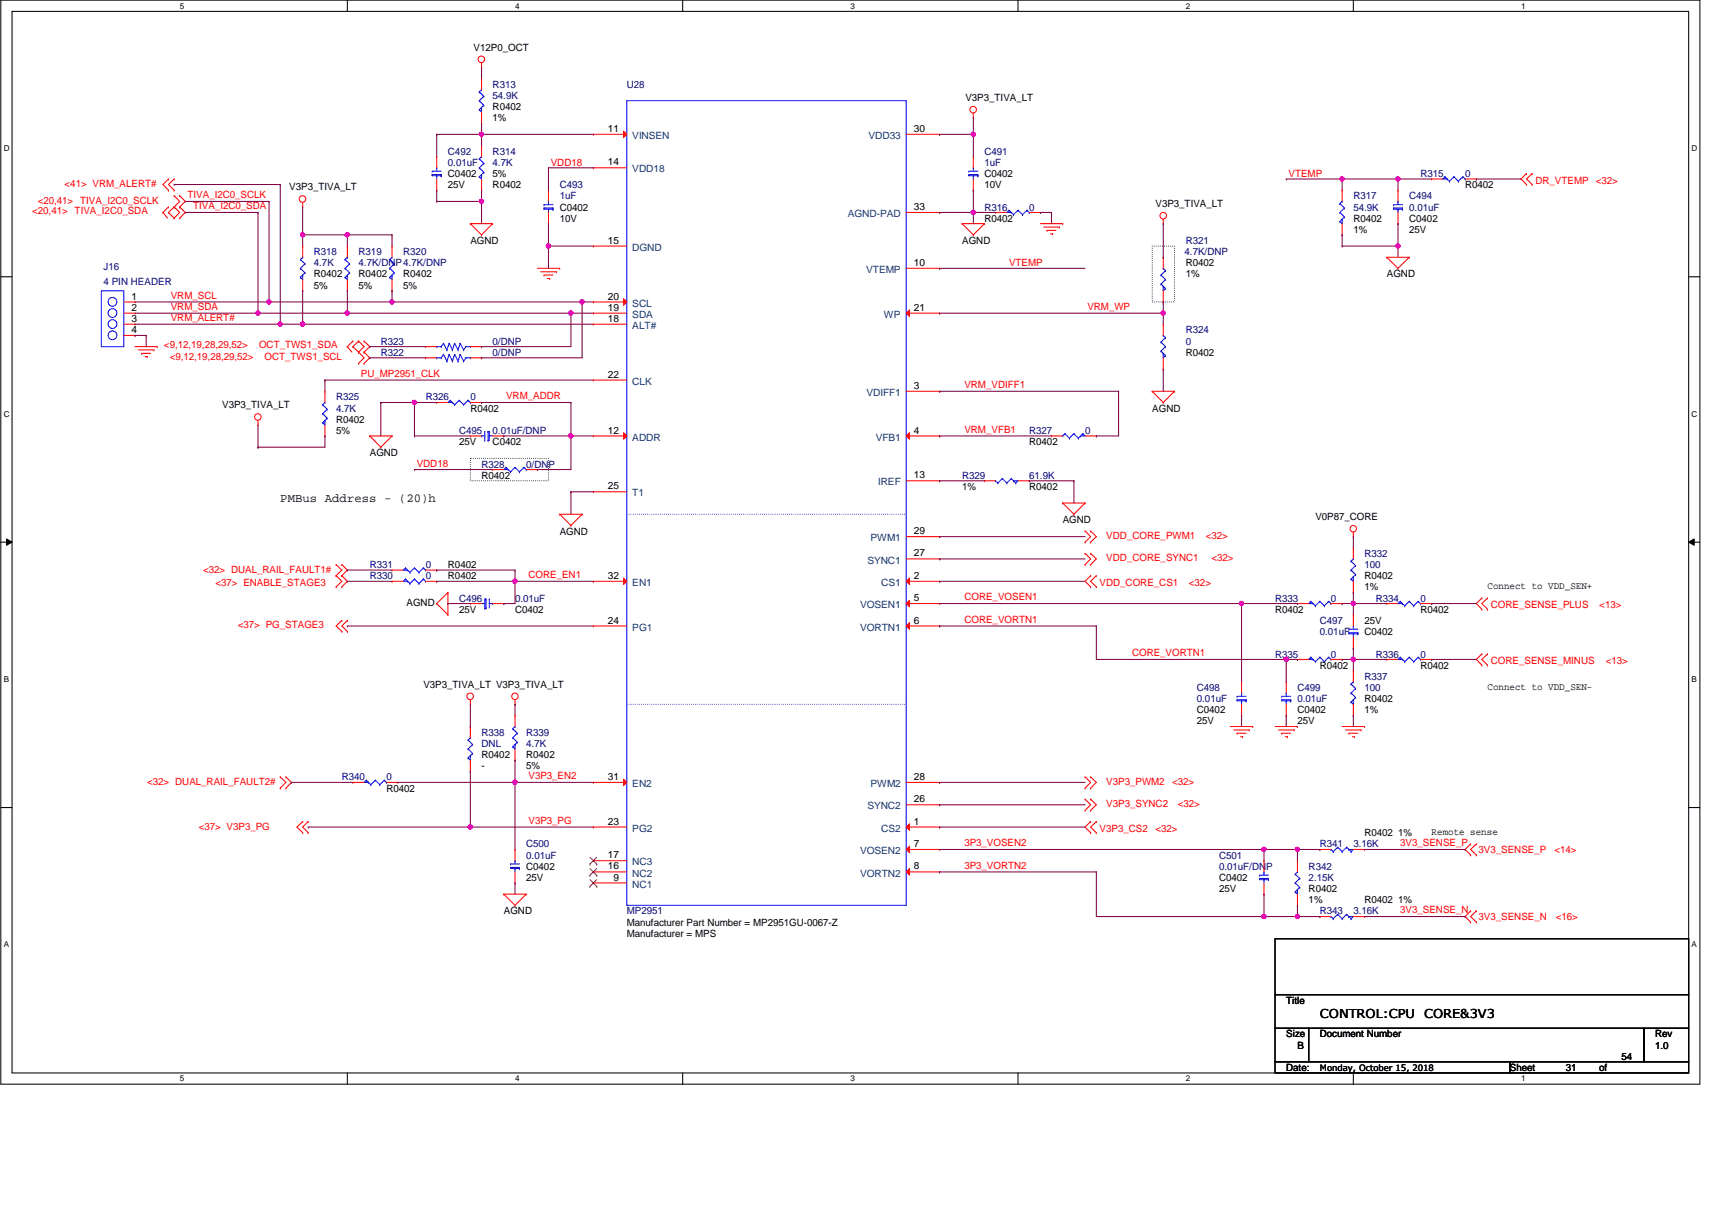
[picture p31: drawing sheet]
<svg xmlns="http://www.w3.org/2000/svg" width="420mm" height="297mm" viewBox="0 0 420 297" stroke-linecap="round" stroke-linejoin="round" font-family="sans-serif">
<defs><g id="words">
<g font-size="3">
<text x="68.8" y="123.1">PMBus Address - (20)h</text>
<text x="323.9" y="249.9">CONTROL:CPU</text>
<text x="349.5" y="249.9">CORE&amp;3V3</text>
</g>
<g font-size="2.5">
<text x="116.2" y="12.4">V12P0_OCT</text>
<text x="120.9" y="27">R0402</text>
<text x="120.9" y="29.7">1%</text>
<text x="236.9" y="24.8">V3P3_TIVA_LT</text>
<text x="149.2" y="32.4">11</text>
<text x="224.3" y="32.4">30</text>
<text x="149.2" y="40.6">14</text>
<text x="71" y="46.7">V3P3_TIVA_LT</text>
<text x="109.9" y="43.4">C0402</text>
<text x="109.9" y="46.2">25V</text>
<text x="120.9" y="46.2">R0402</text>
<text x="120.9" y="43.4">5%</text>
<text x="241.6" y="43.4">C0402</text>
<text x="241.6" y="46.2">10V</text>
<text x="359.6" y="46.2">R0402</text>
<text x="137.4" y="51.7">C0402</text>
<text x="224.3" y="51.6">33</text>
<text x="283.6" y="50.8">V3P3_TIVA_LT</text>
<text x="115.4" y="59.9">AGND</text>
<text x="137.4" y="54.4">10V</text>
<text x="149.2" y="59.8">15</text>
<text x="236.1" y="59.9">AGND</text>
<text x="241.6" y="54.4">R0402</text>
<text x="332.1" y="54.4">R0402</text>
<text x="332.1" y="57.1">1%</text>
<text x="345.9" y="54.4">C0402</text>
<text x="345.9" y="57.1">25V</text>
<text x="224.3" y="65.3">10</text>
<text x="291" y="65.4">R0402</text>
<text x="77" y="68.1">R0402</text>
<text x="77" y="70.9">5%</text>
<text x="88" y="68.1">R0402</text>
<text x="88" y="70.9">5%</text>
<text x="99" y="68.1">R0402</text>
<text x="99" y="70.9">5%</text>
<text x="291" y="68.1">1%</text>
<text x="340.3" y="68.1">AGND</text>
<text x="32.3" y="73.5">1</text>
<text x="32.3" y="76.3">2</text>
<text x="149.2" y="73.5">20</text>
<text x="149.2" y="76.3">19</text>
<text x="224.3" y="76.3">21</text>
<text x="32.3" y="79">3</text>
<text x="32.3" y="81.7">4</text>
<text x="149.2" y="79">18</text>
<text x="291" y="87.3">R0402</text>
<text x="149.2" y="92.7">22</text>
<text x="224.3" y="95.5">3</text>
<text x="54.5" y="100.2">V3P3_TIVA_LT</text>
<text x="115.4" y="101">R0402</text>
<text x="282.8" y="101">AGND</text>
<text x="82.5" y="103.8">R0402</text>
<text x="82.5" y="106.6">5%</text>
<text x="149.2" y="106.4">12</text>
<text x="224.3" y="106.4">4</text>
<text x="90.8" y="112">AGND</text>
<text x="112.7" y="109.3">25V</text>
<text x="120.9" y="109.3">C0402</text>
<text x="252.6" y="109.3">R0402</text>
<text x="118.2" y="117.5">R0402</text>
<text x="224.3" y="117.4">13</text>
<text x="149.2" y="120.1">25</text>
<text x="236.1" y="120.3">1%</text>
<text x="252.6" y="120.3">R0402</text>
<text x="137.4" y="131.2">AGND</text>
<text x="224.3" y="131.1">29</text>
<text x="260.8" y="128.5">AGND</text>
<text x="322.8" y="127.7">V0P87_CORE</text>
<text x="224.3" y="136.6">27</text>
<text x="109.9" y="142.2">R0402</text>
<text x="109.9" y="139.4">R0402</text>
<text x="149.2" y="142.1">32</text>
<text x="224.3" y="142.1">2</text>
<text x="334.9" y="142.2">R0402</text>
<text x="99.8" y="148.8">AGND</text>
<text x="224.3" y="147.6">5</text>
<text x="334.9" y="144.9">1%</text>
<text x="365.1" y="144.7">Connect to VDD_SEN+</text>
<text x="112.7" y="150.4">25V</text>
<text x="126.4" y="150.4">C0402</text>
<text x="149.2" y="153.1">24</text>
<text x="224.3" y="153.1">6</text>
<text x="312.9" y="150.4">R0402</text>
<text x="334.9" y="155.9">C0402</text>
<text x="334.9" y="153.2">25V</text>
<text x="348.6" y="150.4">R0402</text>
<text x="323.9" y="164.1">R0402</text>
<text x="348.6" y="164.1">R0402</text>
<text x="103.9" y="168.8">V3P3_TIVA_LT V3P3_TIVA_LT</text>
<text x="334.9" y="172.4">R0402</text>
<text x="365.1" y="169.3">Connect to VDD_SEN-</text>
<text x="293.7" y="175.1">C0402</text>
<text x="293.7" y="177.8">25V</text>
<text x="318.4" y="175.1">C0402</text>
<text x="318.4" y="177.8">25V</text>
<text x="334.9" y="175.1">1%</text>
<text x="118.2" y="186.1">R0402</text>
<text x="118.2" y="188.8">-</text>
<text x="129.1" y="186.1">R0402</text>
<text x="129.1" y="188.8">5%</text>
<text x="149.2" y="191.5">31</text>
<text x="224.3" y="191.5">28</text>
<text x="94.9" y="194.3">R0402</text>
<text x="224.3" y="197">26</text>
<text x="149.2" y="202.4">23</text>
<text x="224.3" y="202.4">1</text>
<text x="224.3" y="207.9">7</text>
<text x="334.9" y="205.3">R0402 1%</text>
<text x="351.4" y="205">Remote sense</text>
<text x="129.1" y="213.5">C0402</text>
<text x="149.2" y="213.4">16</text>
<text x="149.2" y="210.7">17</text>
<text x="224.3" y="213.4">8</text>
<text x="129.1" y="216.3">25V</text>
<text x="150.6" y="216.2">9</text>
<text x="299.2" y="216.3">C0402</text>
<text x="299.2" y="219">25V</text>
<text x="321.2" y="219">R0402</text>
<text x="321.2" y="221.7">1%</text>
<text x="334.9" y="221.7">R0402 1%</text>
<text x="123.6" y="224.5">AGND</text>
<text x="153.8" y="227.2">Manufacturer Part Number = MP2951GU-0067-Z</text>
<text x="153.8" y="230">Manufacturer = MPS</text>
<text x="315.7" y="246.4">Title</text>
<text x="315.7" y="254.7">Size</text>
<text x="318.4" y="257.4">B</text>
<text x="323.9" y="254.7">Document Number</text>
<text x="406.2" y="254.7">Rev</text>
<text x="406.2" y="257.4">1.0</text>
<text x="315.7" y="262.9">Date:</text>
<text x="370.5" y="262.9">Sheet</text>
<text x="384.2" y="262.9">31</text>
<text x="392.5" y="262.9">of</text>
<text x="398" y="260.1">54</text>
</g>
<g font-size="2.5" fill="#000080">
<text x="120.9" y="21.5">R313</text>
<text x="153.8" y="21.5">U28</text>
<text x="120.9" y="24.3">54.9K</text>
<text x="109.9" y="38">C492</text>
<text x="109.9" y="40.7">0.01uF</text>
<text x="120.9" y="38">R314</text>
<text x="120.9" y="40.7">4.7K</text>
<text x="241.6" y="38">C491</text>
<text x="241.6" y="40.7">1uF</text>
<text x="137.4" y="46.2">C493</text>
<text x="348.6" y="43.4">R315</text>
<text x="359.6" y="43.4">0</text>
<text x="137.4" y="48.9">1uF</text>
<text x="241.6" y="51.7">R316</text>
<text x="252.6" y="51.7">0</text>
<text x="332.1" y="48.9">R317</text>
<text x="332.1" y="51.7">54.9K</text>
<text x="345.9" y="48.9">C494</text>
<text x="345.9" y="51.7">0.01uF</text>
<text x="291" y="59.9">R321</text>
<text x="77" y="62.7">R318</text>
<text x="77" y="65.4">4.7K</text>
<text x="88" y="62.7">R319</text>
<text x="88" y="65.4">4.7K/DNP4.7K/DNP</text>
<text x="99" y="62.7">R320</text>
<text x="290.7" y="62.7">4.7K/DNP</text>
<text x="25.4" y="66.2">J16</text>
<text x="25.4" y="70.1">4 PIN HEADER</text>
<text x="291" y="81.8">R324</text>
<text x="93.5" y="87.3">R322</text>
<text x="93.5" y="84.6">R323</text>
<text x="120.9" y="87.3">0/DNP</text>
<text x="120.9" y="84.6">0/DNP</text>
<text x="291" y="84.6">0</text>
<text x="82.5" y="98.3">R325</text>
<text x="82.5" y="101">4.7K</text>
<text x="104.5" y="98.3">R326</text>
<text x="115.4" y="98.3">0</text>
<text x="112.7" y="106.6">C495</text>
<text x="120.9" y="106.6">0.01uF/DNP</text>
<text x="252.6" y="106.6">R327</text>
<text x="266.3" y="106.6">0</text>
<text x="118.2" y="114.8">R328</text>
<text x="129.1" y="114.8">0/DNP</text>
<text x="236.1" y="117.5">R329</text>
<text x="252.6" y="117.5">61.9K</text>
<text x="334.9" y="136.7">R332</text>
<text x="90.8" y="142.2">R330</text>
<text x="90.8" y="139.4">R331</text>
<text x="104.5" y="142.2">0</text>
<text x="104.5" y="139.4">0</text>
<text x="334.9" y="139.4">100</text>
<text x="112.7" y="147.7">C496</text>
<text x="126.4" y="147.7">0.01uF</text>
<text x="312.9" y="147.7">R333</text>
<text x="326.6" y="147.7">0</text>
<text x="337.6" y="147.7">R334</text>
<text x="348.6" y="147.7">0</text>
<text x="323.9" y="153.2">C497</text>
<text x="323.9" y="155.9">0.01uF</text>
<text x="312.9" y="161.4">R335</text>
<text x="326.6" y="161.4">0</text>
<text x="337.6" y="161.4">R336</text>
<text x="348.6" y="161.4">0</text>
<text x="334.9" y="166.9">R337</text>
<text x="293.7" y="169.6">C498</text>
<text x="293.7" y="172.4">0.01uF</text>
<text x="318.4" y="169.6">C499</text>
<text x="318.4" y="172.4">0.01uF</text>
<text x="334.9" y="169.6">100</text>
<text x="118.2" y="180.6">R338</text>
<text x="118.2" y="183.3">DNL</text>
<text x="129.1" y="180.6">R339</text>
<text x="129.1" y="183.3">4.7K</text>
<text x="83.9" y="191.6">R340</text>
<text x="94.9" y="191.6">0</text>
<text x="129.1" y="208">C500</text>
<text x="323.9" y="208">R341</text>
<text x="332.1" y="208">3.16K</text>
<text x="129.1" y="210.8">0.01uF</text>
<text x="299.2" y="210.8">C501</text>
<text x="299.2" y="213.5">0.01uF/DNP</text>
<text x="321.2" y="213.5">R342</text>
<text x="321.2" y="216.3">2.15K</text>
<text x="153.8" y="224.5">MP2951</text>
<text x="323.9" y="224.5">R343</text>
<text x="332.1" y="224.5">3.16K</text>
</g>
<g font-size="2.5" fill="#004080">
<text x="155.2" y="34.1">VINSEN</text>
<text x="213.1" y="34.1">VDD33</text>
<text x="155.2" y="42.3">VDD18</text>
<text x="208.1" y="53.3">AGND-PAD</text>
<text x="155.2" y="61.6">DGND</text>
<text x="212.6" y="67">VTEMP</text>
<text x="155.2" y="75.3">SCL</text>
<text x="155.2" y="78">SDA</text>
<text x="155.2" y="80.7">ALT#</text>
<text x="216.9" y="78">WP</text>
<text x="155.2" y="94.4">CLK</text>
<text x="212.7" y="97.2">VDIFF1</text>
<text x="155.2" y="108.2">ADDR</text>
<text x="214.9" y="108.2">VFB1</text>
<text x="215.5" y="119.2">IREF</text>
<text x="155.2" y="121.9">T1</text>
<text x="213.6" y="132.9">PWM1</text>
<text x="155.2" y="143.8">EN1</text>
<text x="212.9" y="138.3">SYNC1</text>
<text x="216.3" y="143.8">CS1</text>
<text x="211.1" y="149.3">VOSEN1</text>
<text x="155.2" y="154.8">PG1</text>
<text x="211.1" y="154.8">VORTN1</text>
<text x="155.2" y="193.2">EN2</text>
<text x="213.6" y="193.2">PWM2</text>
<text x="212.9" y="198.7">SYNC2</text>
<text x="155.2" y="204.2">PG2</text>
<text x="211.1" y="209.7">VOSEN2</text>
<text x="216.3" y="204.2">CS2</text>
<text x="155.2" y="215.2">NC2</text>
<text x="155.2" y="212.4">NC3</text>
<text x="211.1" y="215.2">VORTN2</text>
<text x="155.2" y="217.9">NC1</text>
</g>
<g font-size="2.5" fill="#f00">
<text x="135.2" y="40.6">VDD18</text>
<text x="15.9" y="45.9">&lt;41&gt; VRM_ALERT#</text>
<text x="316.2" y="43.4">VTEMP</text>
<text x="376.8" y="45.1">DR_VTEMP</text>
<text x="391.7" y="45.1">&lt;32&gt;</text>
<text x="7.9" y="52.5">&lt;20,41&gt; TIVA_I2C0_SDA</text>
<text x="9.3" y="50">&lt;20,41&gt; TIVA_I2C0_SCLK</text>
<text x="46" y="48.7">TIVA_I2C0_SCLK</text>
<text x="47.4" y="51.4">TIVA_I2C0_SDA</text>
<text x="247.6" y="65.3">VTEMP</text>
<text x="41.9" y="73.4">VRM_SCL</text>
<text x="41.9" y="76.1">VRM_SDA</text>
<text x="266.9" y="76.1">VRM_WP</text>
<text x="41.9" y="78.8">VRM_ALERT#</text>
<text x="40.2" y="85.4">&lt;9,12,19,28,29,52&gt;</text>
<text x="41.6" y="88.4">&lt;9,12,19,28,29,52&gt;</text>
<text x="63.6" y="85.4">OCT_TWS1_SDA</text>
<text x="64.9" y="88.4">OCT_TWS1_SCL</text>
<text x="88.6" y="92.5">PU_MP2951_CLK</text>
<text x="236.7" y="95.3">VRM_VDIFF1</text>
<text x="124.2" y="98">VRM_ADDR</text>
<text x="236.7" y="106.3">VRM_VFB1</text>
<text x="102.3" y="114.7">VDD18</text>
<text x="271.5" y="132.3">VDD_CORE_PWM1</text>
<text x="271.5" y="137.8">VDD_CORE_SYNC1</text>
<text x="295.9" y="132.3">&lt;32&gt;</text>
<text x="297.3" y="137.8">&lt;32&gt;</text>
<text x="49.9" y="140.5">&lt;32&gt; DUAL_RAIL_FAULT1#</text>
<text x="52.9" y="143.8">&lt;37&gt; ENABLE_STAGE3</text>
<text x="129.7" y="141.9">CORE_EN1</text>
<text x="269.9" y="143.8">VDD_CORE_CS1</text>
<text x="291.8" y="143.8">&lt;32&gt;</text>
<text x="236.7" y="147.4">CORE_VOSEN1</text>
<text x="365.9" y="149.3">CORE_SENSE_PLUS</text>
<text x="392.5" y="149.3">&lt;13&gt;</text>
<text x="58.4" y="154.3">&lt;37&gt; PG_STAGE3</text>
<text x="236.7" y="152.9">CORE_VORTN1</text>
<text x="277.8" y="161.1">CORE_VORTN1</text>
<text x="365.9" y="163">CORE_SENSE_MINUS</text>
<text x="394.1" y="163">&lt;13&gt;</text>
<text x="129.7" y="191.3">V3P3_EN2</text>
<text x="36.1" y="192.7">&lt;32&gt; DUAL_RAIL_FAULT2#</text>
<text x="271.5" y="192.7">V3P3_PWM2</text>
<text x="287.7" y="192.7">&lt;32&gt;</text>
<text x="48.8" y="203.7">&lt;37&gt; V3P3_PG</text>
<text x="129.7" y="202.3">V3P3_PG</text>
<text x="271.5" y="198.2">V3P3_SYNC2</text>
<text x="289.1" y="198.2">&lt;32&gt;</text>
<text x="236.7" y="207.8">3P3_VOSEN2</text>
<text x="269.9" y="204.2">V3P3_CS2</text>
<text x="283.6" y="204.2">&lt;32&gt;</text>
<text x="343.7" y="207.8">3V3_SENSE_P</text>
<text x="362.9" y="209.4">3V3_SENSE_P</text>
<text x="381.5" y="209.4">&lt;14&gt;</text>
<text x="236.7" y="213.3">3P3_VORTN2</text>
<text x="343.7" y="224.2">3V3_SENSE_N</text>
<text x="362.9" y="225.8">3V3_SENSE_N</text>
<text x="381.8" y="225.8">&lt;16&gt;</text>
</g>
<text font-size="2.2" x="323.9" y="262.8">Monday, October 15, 2018</text>
<g font-size="2">
<text x="44.1" y="2.1">5</text>
<text x="126.4" y="2.1">4</text>
<text x="208.7" y="2.1">3</text>
<text x="291" y="2.1">2</text>
<text x="373.3" y="2.1">1</text>
<text x=".9" y="37.1">D</text>
<text x="415.2" y="37.1">D</text>
<text x=".9" y="102.3">C</text>
<text x="415.2" y="102.3">C</text>
<text x=".9" y="167.4">B</text>
<text x="415.2" y="167.4">B</text>
<text x=".9" y="232.6">A</text>
<text x="415.2" y="232.6">A</text>
<text x="44.1" y="265.5">5</text>
<text x="126.4" y="265.5">4</text>
<text x="208.7" y="265.5">3</text>
<text x="291" y="265.5">2</text>
<text x="373.3" y="265.5">1</text>
</g>
</g></defs>
<path d="M.2 0h417v266.1h-417zM3 2.8h411.4v260.6h-411.4z" fill="none" stroke="#000" stroke-width=".25"/>
<g fill="#fff">
<path d="M44.1 .3h1.1v2.2h-1.1z"/>
<path d="M44.1 263.7h1.1v2.2h-1.1z"/>
</g>
<path d="M85.2 0v2.8M85.2 263.4v2.7" fill="none" stroke="#000" stroke-width=".25"/>
<g fill="#fff">
<path d="M126.4 .3h1.1v2.2h-1.1z"/>
<path d="M126.4 263.7h1.1v2.2h-1.1z"/>
</g>
<path d="M167.5 0v2.8M167.5 263.4v2.7" fill="none" stroke="#000" stroke-width=".25"/>
<g fill="#fff">
<path d="M208.7 .3h1.1v2.2h-1.1z"/>
<path d="M208.7 263.7h1.1v2.2h-1.1z"/>
</g>
<path d="M249.8 0v2.8M249.8 263.4v2.7" fill="none" stroke="#000" stroke-width=".25"/>
<g fill="#fff">
<path d="M291 .3h1.1v2.2h-1.1z"/>
<path d="M291 263.7h1.1v2.2h-1.1z"/>
</g>
<path d="M332.1 0v2.8M332.1 263.4v2.7" fill="none" stroke="#000" stroke-width=".25"/>
<g fill="#fff">
<path d="M373.3 .3h1.1v2.2h-1.1z"/>
<path d="M373.3 263.7h1.1v2.2h-1.1z"/>
<path d="M.9 35.3h1.4v2.2h-1.4z"/>
<path d="M415.2 35.3h1.3v2.2h-1.3z"/>
<path d="M.9 100.5h1.4v2.2h-1.4z"/>
<path d="M415.2 100.5h1.3v2.2h-1.3z"/>
</g>
<path d="M.2 67.9h2.8M414.4 67.9h2.8" fill="none" stroke="#000" stroke-width=".25"/>
<g fill="#fff">
<path d="M.9 165.7h1.3v2.2h-1.3z"/>
<path d="M415.2 165.7h1.3v2.2h-1.3z"/>
</g>
<path d="M.2 133.1h2.8M1.6 132.3l1.4 .8-1.4 .8zM414.4 133.1l1.4-.8v1.6zM414.4 133.1h2.8" fill="none" stroke="#000" stroke-width=".25"/>
<path d="M1.6 132.3l1.4 .8-1.4 .8zM414.4 133.1l1.4-.8v1.6z" fill="#000"/>
<g fill="#fff">
<path d="M.9 230.8h1.3v2.2h-1.3z"/>
<path d="M415.2 230.8h1.3v2.2h-1.3z"/>
</g>
<path d="M.2 198.2h2.8M414.4 198.2h2.8M312.9 230.5h101.5v13.7h-101.5zM312.9 244.2h101.5v8.2h-101.5zM312.9 252.4h8.3v8.2h-8.3zM321.2 252.4h82.3v8.2h-82.3zM403.5 252.4h10.9v8.2h-10.9zM312.9 260.6h57.6v2.8h-57.6zM370.5 260.6h43.9v2.8h-43.9z" fill="none" stroke="#000" stroke-width=".25"/>
<path d="M282.8 60.4h5.4v13.7h-5.4zM115.4 112.5h19.2v5.5h-19.2z" fill="none" stroke="#000" stroke-width=".25" stroke-dasharray="0 .5"/>
<g fill="none" stroke="#f00" stroke-width=".25">
<path d="M118.2 16.5h.1M118.2 19.3h.1M118.2 15.4v1.1M118.2 19.3v2.7M107.2 38.4h.1M107.2 38.4v2.8M118.2 30.2h.1M118.2 35.7h.1M118.2 27.5v2.7M118.2 35.7v2.7M238.9 28.9h.1M238.9 27.8v1.1"/>
<path d="M40 52.2h.1M40 52.2l1.1 1.4M41.3 52.2h.1M41.3 50.8h.1M41.3 43.9h.1M41.3 46.7h.1M41.3 52.2l1.4 1.4M41.3 50.8l-1.3 1.4M41.3 43.9l-1.3 1.4 1.3 1.4M42.7 50.8h.1M42.7 53.6h.1M42.7 48h.1"/>
<path d="M42.7 43.9h.1M42.7 46.7h.1M42.7 50.8l1.4 1.4-1.4 1.4M42.7 50.8l-1.4 1.4M42.7 48l1.4 1.4-1.4 1.4M42.7 43.9l-1.4 1.4 1.4 1.4M44.1 53.6h.1M44.1 50.8h.1M44.1 48h.1M44.1 50.8l1.4 1.4-1.4 1.4M44.1 48l1.4 1.4-1.4 1.4M74.3 50.8h.1"/>
<path d="M74.3 49.7v1.1M107.2 46.7h.1M107.2 43.9v2.8M115.4 54.9h.1M115.4 54.9h5.5M115.4 54.9l2.8 2.8M118.2 57.7h.1M118.2 46.7h.1M118.2 43.9v2.8M120.9 54.9h.1M120.9 54.9l-2.7 2.8M134.6 54.9h.1"/>
<path d="M134.6 46.7h.1M134.6 46.7v2.7M134.6 52.2v2.7M236.1 54.9h.1M236.1 54.9h5.5M236.1 54.9l2.8 2.8M238.9 57.7h.1M241.6 54.9h.1M241.6 54.9l-2.7 2.8M244.3 52.2h.1M244.3 52.2h2.8M252.6 52.2h2.7"/>
<path d="M255.3 52.2h.1M255.3 54.9h5.5M256.1 55.8h3.9M257 56.6h.1M257 56.6h2.2M257.8 57.4h.5M258.3 57.4h.1M260 55.8h.1M260.8 54.9h.1M285.5 54.9h.1M285.5 53.8v1.1M329.4 57.7h.1"/>
<path d="M329.4 46.7h.1M329.4 46.7v2.7M329.4 54.9v2.8M343.1 54.9h.1M343.1 46.7h.1M343.1 46.7v2.7M343.1 52.2v2.7M351.4 43.9h.1M351.4 43.9h2.7M359.6 43.9h2.7M362.3 43.9h.1M374.6 45.3h.1"/>
<path d="M374.6 42.6h.1M374.6 42.6l-1.3 1.3 1.3 1.4M376 42.6h.1M376 45.3h.1M376 42.6l-1.4 1.3 1.4 1.4M74.3 71.4h.1M74.3 60.4h.1M74.3 60.4v2.8M74.3 68.6v2.8M85.2 71.4h.1M85.2 60.4h.1M85.2 60.4v2.8"/>
<path d="M85.2 68.6v2.8M96.2 71.4h.1M96.2 60.4h.1M96.2 60.4v2.8M96.2 68.6v2.8M131.9 65.9h5.5M132.7 66.7h3.9M133.5 67.5h.1M133.5 67.5h2.2M134.4 68.4h.5M134.9 68.4h.1M136.6 66.7h.1"/>
<path d="M137.4 65.9h.1M285.5 74.1h.1M285.5 63.2h.1M285.5 79.6h.1M285.5 63.2v2.7M285.5 71.4v2.7M285.5 79.6v2.7M340.3 63.2h.1M340.3 63.2h5.6M340.3 63.2l2.8 2.7M343.1 65.9h.1M345.9 63.2h.1"/>
<path d="M345.9 63.2l-2.8 2.7M33.1 85.1h5.5M33.9 85.9h3.9M34.8 86.7h.1M34.8 86.7h2.2M35.6 87.5h.5M36.1 87.5h.1M37.8 85.9h.1M38.6 85.1h.1M79.7 96.1h.1M79.7 96.1v2.7M85.2 85.1h.1"/>
<path d="M85.2 85.1l1.1 1.3M86.6 85.1h.1M86.6 83.7h.1M86.6 85.1l1.4 1.3M86.6 83.7l-1.4 1.4M88 86.4h.1M88 89.2h.1M88 83.7h.1M88 86.4l1.4 1.4-1.4 1.4M88 83.7l1.4 1.4-1.4 1.3M88 83.7l-1.4 1.4M89.4 89.2h.1"/>
<path d="M89.4 86.4h.1M89.4 83.7h.1M89.4 86.4l1.4 1.4-1.4 1.4M89.4 83.7l1.4 1.4-1.4 1.3M104.5 87.8h.1M104.5 85.1h.1M104.5 85.1h2.7M104.5 87.8h2.7M115.4 85.1h2.8M115.4 87.8h2.8M118.2 87.8h.1M118.2 85.1h.1"/>
<path d="M282.8 96.1h.1M282.8 96.1h5.4M282.8 96.1l2.7 2.7M285.5 98.8h.1M285.5 90.6h.1M285.5 87.8v2.8M288.2 96.1h.1M288.2 96.1l-2.7 2.7M63.3 104.3h.1M63.3 103.2v1.1M79.7 107h.1M79.7 104.3v2.7"/>
<path d="M90.8 107h.1M90.8 107h5.4M90.8 107l2.7 2.8M93.5 109.8h.1M96.2 107h.1M96.2 107l-2.7 2.8M115.4 107h.1M115.4 107h2.8M120.9 115.3h.1M120.9 107h2.7M120.9 115.3h2.7M123.6 107h.1"/>
<path d="M129.1 115.3h2.8M131.9 115.3h.1M241.6 118h.1M241.6 118h2.7M249.8 118h2.8M252.6 118h.1M258.1 107h.1M258.1 107h2.7M266.3 107h2.8M269.1 107h.1M82.5 138.6h.1M82.5 138.6l1.4 1.4-1.4 1.3"/>
<path d="M83.9 138.6h.1M83.9 138.6l1.3 1.4-1.3 1.3M96.2 140h.1M96.2 140h2.8M104.5 140h2.7M107.2 140h.1M137.4 126.2h.1M137.4 126.2h5.5M137.4 126.2l2.7 2.8M140.1 129h.1M142.9 126.2h.1M142.9 126.2l-2.8 2.8"/>
<path d="M260.8 123.5h.1M260.8 123.5h5.5M260.8 123.5l2.8 2.7M263.6 126.2h.1M266.3 123.5h.1M266.3 130.3h.1M266.3 133.1h.1M266.3 135.8h.1M266.3 138.6h.1M266.3 123.5l-2.7 2.7M266.3 130.3l1.4 1.4-1.4 1.4M266.3 135.8l1.4 1.4-1.4 1.4"/>
<path d="M267.7 130.3h.1M267.7 133.1h.1M267.7 135.8h.1M267.7 138.6h.1M267.7 130.3l1.4 1.4-1.4 1.4M267.7 135.8l1.4 1.4-1.4 1.4M332.1 131.7h.1M332.1 134.5h.1M332.1 130.6v1.1M332.1 134.5v2.7M82.5 141.3h.1M82.5 144.1h.1"/>
<path d="M82.5 141.3l1.4 1.4-1.4 1.4M83.9 144.1h.1M83.9 141.3h.1M83.9 152.3h.1M83.9 155h.1M83.9 141.3l1.3 1.4-1.3 1.4M83.9 152.3l-1.4 1.4 1.4 1.3M85.2 152.3h.1M85.2 155h.1M85.2 152.3l-1.3 1.4 1.3 1.3M96.2 142.7h.1M96.2 142.7h2.8"/>
<path d="M104.5 142.7h2.7M107.2 148.2h.1M107.2 142.7h.1M107.2 148.2l2.7 2.7M109.9 150.9h.1M109.9 145.5h.1M109.9 145.5v5.4M109.9 145.5l-2.7 2.7M115.4 148.2h.1M115.4 148.2h2.8M120.9 148.2h2.7M123.6 148.2h.1"/>
<path d="M267.7 144.1h.1M267.7 141.3h.1M267.7 141.3l-1.4 1.4 1.4 1.4M269.1 141.3h.1M269.1 144.1h.1M269.1 141.3l-1.4 1.4 1.4 1.4M318.4 148.2h.1M318.4 148.2h2.8M326.6 148.2h2.8M329.4 148.2h.1M332.1 145.5h.1M332.1 159.2h.1"/>
<path d="M332.1 150.9h.1M332.1 142.7v2.8M332.1 150.9v2.8M332.1 156.4v2.8M340.3 148.2h.1M340.3 148.2h2.8M348.6 148.2h2.8M351.4 148.2h.1M363.7 149.6h.1M363.7 146.8h.1M363.7 146.8l-1.4 1.4 1.4 1.4M365.1 146.8h.1"/>
<path d="M365.1 149.6h.1M365.1 146.8l-1.4 1.4 1.4 1.4M115.4 172.9h.1M115.4 178.4h.1M115.4 171.8v1.1M115.4 178.4v2.7M126.4 172.9h.1M126.4 175.6h.1M126.4 171.8v1.1M126.4 175.6v2.8M302 178.4h5.5M302.8 179.2h3.8"/>
<path d="M304.7 175.6h.1M304.7 167.4h.1M304.7 167.4v2.7M304.7 172.9v2.7M306.6 179.2h.1M307.5 178.4h.1M312.9 178.4h5.5M313.8 179.2h3.8M315.7 175.6h.1M315.7 167.4h.1M315.7 167.4v2.7M315.7 172.9v2.7"/>
<path d="M317.6 179.2h.1M318.4 178.4h.1M318.4 161.9h.1M318.4 161.9h2.8M326.6 161.9h2.8M329.4 161.9h.1M329.4 178.4h5.5M330.2 179.2h3.8M332.1 175.6h.1M332.1 164.6h.1M332.1 164.6v2.8M332.1 172.9v2.7"/>
<path d="M334 179.2h.1M334.9 178.4h.1M340.3 161.9h.1M340.3 161.9h2.8M348.6 161.9h2.8M351.4 161.9h.1M363.7 163.3h.1M363.7 160.5h.1M363.7 160.5l-1.4 1.4 1.4 1.4M365.1 160.5h.1M365.1 163.3h.1M365.1 160.5l-1.4 1.4 1.4 1.4"/>
<path d="M68.8 190.7h.1M68.8 193.5h.1M68.8 190.7l1.4 1.4-1.4 1.4M70.2 193.5h.1M70.2 190.7h.1M70.2 190.7l1.3 1.4-1.3 1.4M86.6 192.1h.1M86.6 192.1h2.8M94.9 192.1h2.7M97.6 192.1h.1M115.4 189.3h.1M115.4 186.6v2.7"/>
<path d="M126.4 186.6h.1M126.4 183.9v2.7M266.3 196.2h.1M266.3 198.9h.1M266.3 190.7h.1M266.3 193.5h.1M266.3 196.2l1.4 1.4-1.4 1.3M266.3 190.7l1.4 1.4-1.4 1.4M267.7 196.2h.1M267.7 198.9h.1M267.7 190.7h.1M267.7 193.5h.1"/>
<path d="M267.7 196.2l1.4 1.4-1.4 1.3M267.7 190.7l1.4 1.4-1.4 1.4M303.6 180h.1M303.6 180h2.2M304.4 180.8h.6M305 180.8h.1M314.6 180h.1M314.6 180h2.2M315.4 180.8h.6M316 180.8h.1M331 180h.1M331 180h2.2"/>
<path d="M331.9 180.8h.5M332.4 180.8h.1M74.3 201.7h.1M74.3 204.4h.1M74.3 201.7l-1.4 1.3 1.4 1.4M75.6 201.7h.1M75.6 204.4h.1M75.6 201.7l-1.3 1.3 1.3 1.4M123.6 219.5h.1M123.6 219.5h5.5M123.6 219.5l2.8 2.7M126.4 216.7h.1"/>
<path d="M126.4 208.5h.1M126.4 208.5v2.8M126.4 214v2.7M129.1 219.5h.1M129.1 219.5l-2.7 2.7M267.7 204.4h.1M267.7 201.7h.1M267.7 201.7l-1.4 1.3 1.4 1.4M269.1 201.7h.1M269.1 204.4h.1M269.1 201.7l-1.4 1.3 1.4 1.4M310.2 219.5h.1"/>
<path d="M310.2 211.3h.1M310.2 211.3v2.7M310.2 216.7v2.8M318.4 211.3h.1M318.4 211.3v2.7M318.4 219.5v2.7M323.9 208.5h.1M323.9 208.5h2.7M332.1 208.5h2.8M334.9 208.5h.1M360.9 207.2h.1M360.9 209.9h.1"/>
<path d="M360.9 207.2l-1.3 1.3 1.3 1.4M362.3 209.9h.1M362.3 207.2h.1M362.3 207.2l-1.4 1.3 1.4 1.4M126.4 222.2h.1M318.4 222.2h.1M323.9 225h.1M323.9 225h2.7M332.1 225h2.8M334.9 225h.1M360.9 223.6h.1M360.9 226.4h.1"/>
<path d="M360.9 223.6l-1.3 1.4 1.3 1.4M362.3 226.4h.1M362.3 223.6h.1M362.3 223.6l-1.4 1.4 1.4 1.4"/>
<circle cx="118.1" cy="14.6" r=".81"/>
<circle cx="238.8" cy="26.9" r=".81"/>
<circle cx="74.2" cy="48.8" r=".81"/>
<circle cx="285.5" cy="53" r=".81"/>
<circle cx="63.3" cy="102.4" r=".81"/>
<circle cx="332.1" cy="129.8" r=".79"/>
<circle cx="115.4" cy="170.9" r=".81"/>
<circle cx="126.4" cy="170.9" r=".79"/>
</g>
<g fill="none" stroke="#00f" stroke-width=".25">
<path d="M117.6 26.9h.1M117.6 24.7h.1M117.6 22.6h.1M117.6 39h.1M117.6 24.7l1.1 1.1M117.6 22.6l1.1 1M117.6 39l1.1 1.1M118.2 22h.1M118.2 26.4h.1M118.2 38.4h.1M118.2 26.4v1.1l-.6-.6M118.2 22l-.6 .6"/>
<path d="M118.2 38.4l-.6 .6M118.7 25.8h.1M118.7 23.6h.1M118.7 25.8l-1.1 1.1M118.7 23.6l-1.1 1.1M153.8 24.7h68.6v197.5h-68.6zM106.1 42h.1M106.1 42.8h.1M106.1 42.8v.3h2.2M106.1 42h2.2M106.1 42.8h2.2M107.2 43.1h.1"/>
<path d="M107.2 41.2h.1M107.2 41.2v.8M107.2 43.1v.8M108.3 43.1h.1M108.3 42.8h.1M108.3 42.8v.3M117.6 43.4h.1M117.6 41.2h.1M117.6 41.2l1.1 1.1M118.2 42.8h.1M118.2 42.8v1.1l-.6-.5M118.7 42.3h.1"/>
<path d="M118.7 40.1h.1M118.7 42.3l-1.1 1.1M118.7 40.1l-1.1 1.1M133.5 50.2h.1M133.5 51.1h.1M133.5 51.1v.3h2.2M133.5 50.2h2.2M133.5 51.1h2.2M134.6 51.4h.1M134.6 49.4h.1M134.6 49.4v.8M134.6 51.4v.8"/>
<path d="M135.7 51.4h.1M135.7 51.1h.1M135.7 51.1v.3M247.6 51.6h.1M247.6 51.6l-.5 .6h1.1M247.6 51.6l1.1 1.1M248.2 52.2h.1M248.7 52.7h.1M249.8 51.6h.1M249.8 51.6l-1.1 1.1M249.8 51.6l1.1 1.1M250.9 52.7h.1"/>
<path d="M252 51.6h.1M252 51.6l-1.1 1.1M252 51.6l.6 .6M252.6 52.2h.1M328.8 54.4h.1M328.8 52.2h.1M328.8 50h.1M328.8 52.2l1.1 1.1M328.8 50l1.1 1.1M329.4 49.4h.1M329.4 53.8h.1M329.4 53.8v1.1l-.6-.5"/>
<path d="M329.4 49.4l-.6 .6M329.9 53.3h.1M329.9 51.1h.1M329.9 53.3l-1.1 1.1M329.9 51.1l-1.1 1.1M342 50.2h.1M342 51.1h.1M342 51.1v.3h2.2M342 50.2h2.2M342 51.1h2.2M343.1 51.4h.1M343.1 49.4h.1"/>
<path d="M343.1 49.4v.8M343.1 51.4v.8M344.2 51.4h.1M344.2 51.1h.1M344.2 51.1v.3M354.6 43.4h.1M354.6 43.4l-.5 .5h1.1M354.6 43.4l1.1 1.1M355.2 43.9h.1M355.7 44.5h.1M356.8 43.4h.1M356.8 43.4l-1.1 1.1"/>
<path d="M356.8 43.4l1.1 1.1M357.9 44.5h.1M359 43.4h.1M359 43.4l-1.1 1.1M359 43.4l.6 .5M359.6 43.9h.1M73.7 68.1h.1M73.7 65.9h.1M73.7 63.7h.1M73.7 65.9l1.1 1.1M73.7 63.7l1.1 1.1M74.3 63.2h.1"/>
<path d="M74.3 67.5h.1M74.3 67.5v1.1l-.6-.5M74.3 63.2l-.6 .5M74.8 67h.1M74.8 64.8h.1M74.8 67l-1.1 1.1M74.8 64.8l-1.1 1.1M84.7 68.1h.1M84.7 65.9h.1M84.7 63.7h.1M84.7 65.9l1.1 1.1M84.7 63.7l1.1 1.1"/>
<path d="M85.2 63.2h.1M85.2 67.5h.1M85.2 67.5v1.1l-.5-.5M85.2 63.2l-.5 .5M85.8 67h.1M85.8 64.8h.1M85.8 67l-1.1 1.1M85.8 64.8l-1.1 1.1M95.7 68.1h.1M95.7 65.9h.1M95.7 63.7h.1M95.7 65.9l1.1 1.1"/>
<path d="M95.7 63.7l1.1 1.1M96.2 63.2h.1M96.2 67.5h.1M96.2 67.5v1.1l-.5-.5M96.2 63.2l-.5 .5M96.8 67h.1M96.8 64.8h.1M96.8 67l-1.1 1.1M96.8 64.8l-1.1 1.1M284.9 69.7h.1M284.9 67.5h.1M284.9 69.7l1.1 1.1"/>
<path d="M284.9 67.5l1.1 1.1M285.5 65.9h.1M285.5 70.3h.1M285.5 70.3v1.1l.5-.6M285.5 65.9l.5 .5M286 70.8h.1M286 68.6h.1M286 66.4h.1M286 68.6l-1.1 1.1M286 66.4l-1.1 1.1M79.2 99.4h.1M79.2 99.4l1.1 1.1"/>
<path d="M79.7 98.8h.1M79.7 98.8l-.5 .6M107.2 87.8h.1M107.2 85.1h.1M107.2 87.8h1.1M107.2 85.1h1.1M108.3 87.8h.1M108.3 85.1h.1M108.3 87.8l.5-.8 .9 1.6M108.3 85.1l.5-.8 .9 1.6M109.7 88.6h.1M109.7 85.9h.1"/>
<path d="M110.2 87h.1M110.2 84.3h.1M110.2 87l.8 1.6M110.2 87l-.5 1.6M110.2 84.3l.8 1.6M110.2 84.3l-.5 1.6M111 88.6h.1M111 85.9h.1M111.6 87h.1M111.6 84.3h.1M111.6 87l.8 1.6M111.6 87l-.6 1.6"/>
<path d="M111.6 84.3l.8 1.6M111.6 84.3l-.6 1.6M112.4 88.6h.1M112.4 85.9h.1M112.9 87h.1M112.9 84.3h.1M112.9 87l-.5 1.6M112.9 87l.9 1.6M112.9 84.3l-.5 1.6M112.9 84.3l.9 1.6M113.8 88.6h.1M113.8 85.9h.1"/>
<path d="M114.3 87.8h.1M114.3 85.1h.1M114.3 87.8l-.5 .8M114.3 87.8h1.1M114.3 85.1l-.5 .8M114.3 85.1h1.1M115.4 87.8h.1M115.4 85.1h.1M284.9 86.2h.1M284.9 84h.1M284.9 86.2l1.1 1.1M284.9 84l1.1 1.1"/>
<path d="M285.5 82.3h.1M285.5 86.7h.1M285.5 86.7v1.1l.5-.5M285.5 82.3l.5 .6M286 87.3h.1M286 85.1h.1M286 82.9h.1M286 85.1l-1.1 1.1M286 82.9l-1.1 1.1M79.2 103.8h.1M79.2 101.6h.1M79.2 101.6l1.1 1.1"/>
<path d="M79.7 103.2h.1M79.7 103.2v1.1l-.5-.5M80.3 102.7h.1M80.3 100.5h.1M80.3 102.7l-1.1 1.1M80.3 100.5l-1.1 1.1M118.2 107h.1M118.2 107h.8M119 108.1h.1M119 105.9v2.2M119.8 105.9h.1M119.8 108.1h.1"/>
<path d="M119.8 105.9v2.2M119.8 105.9h.3M120.1 107h.1M120.1 105.9h.1M120.1 107h.8M120.1 105.9v2.2h-.3M124.2 114.7h.1M124.2 114.7l-.6 .6h1.1M124.2 114.7l1.1 1.1M124.7 115.3h.1M125.3 115.8h.1M126.4 114.7h.1"/>
<path d="M126.4 114.7l-1.1 1.1M126.4 114.7l1.1 1.1M127.5 115.8h.1M128.6 114.7h.1M128.6 114.7l-1.1 1.1M128.6 114.7l.5 .6M129.1 115.3h.1M244.3 118h.1M244.3 118l.6 .6M244.9 118.6h.1M246 117.5h.1M246 117.5l1.1 1.1"/>
<path d="M246 117.5l-1.1 1.1M247.1 118.6h.1M248.2 117.5h.1M248.2 117.5l1.1 1.1M248.2 117.5l-1.1 1.1M248.7 118h.1M248.7 118h1.1l-.5 .6M249.3 118.6h.1M260.8 107h.1M261.4 106.5h.1M261.4 106.5l1.1 1.1M261.4 106.5l-.6 .5"/>
<path d="M262.5 107.6h.1M263.6 106.5h.1M263.6 106.5l1.1 1.1M263.6 106.5l-1.1 1.1M264.7 107.6h.1M265.2 107h.1M265.8 106.5h.1M265.8 106.5l.5 .5h-1.1M265.8 106.5l-1.1 1.1M99.5 139.4h.1M99.5 139.4l-.5 .6h1.1M99.5 139.4l1.1 1.1"/>
<path d="M100.1 140h.1M101.7 139.4h.1M101.7 139.4l-1.1 1.1M101.7 139.4l1.1 1.1M103.9 139.4h.1M103.9 139.4l-1.1 1.1M103.9 139.4l.6 .6M104.5 140h.1M331.6 140h.1M331.6 137.8h.1M331.6 140l1.1 1.1M331.6 137.8l1.1 1.1"/>
<path d="M332.1 137.2h.1M332.1 137.2l-.5 .6M332.7 138.9h.1M332.7 138.9l-1.1 1.1M99.5 142.2h.1M99.5 142.2l-.5 .5h1.1M99.5 142.2l1.1 1.1M100.1 142.7h.1M100.6 143.3h.1M100.6 140.5h.1M101.7 142.2h.1M101.7 142.2l-1.1 1.1"/>
<path d="M101.7 142.2l1.1 1.1M102.8 143.3h.1M102.8 140.5h.1M103.9 142.2h.1M103.9 142.2l-1.1 1.1M103.9 142.2l.6 .5M104.5 142.7h.1M118.2 148.2h.8M119 148.2h.1M119 149.3h.1M119 149.3h.3M119.3 149.3h.1"/>
<path d="M119.3 147.1h.1M119.3 147.1h-.3v2.2M119.3 147.1v2.2M120.1 147.1h.1M120.1 147.1v2.2M120.1 148.2h.8M120.9 148.2h.1M321.7 147.6h.1M321.7 147.6l-.5 .6h1.1M321.7 147.6l1.1 1.1M322.3 148.2h.1M322.8 148.7h.1"/>
<path d="M323.9 147.6h.1M323.9 147.6l-1.1 1.1M323.9 147.6l1.1 1.1M325 148.7h.1M326.1 147.6h.1M326.1 147.6l-1.1 1.1M326.1 147.6l.5 .6M326.6 148.2h.1M331 154.5h.1M331 155.3h.1M331 155.3v.3h2.2M331 154.5h2.2"/>
<path d="M331 155.3h2.2M331.6 142.2h.1M332.1 141.6h.1M332.1 155.6h.1M332.1 153.7h.1M332.1 141.6v1.1l-.5-.5M332.1 153.7v.8M332.1 155.6v.8M332.7 141.1h.1M332.7 141.1l-1.1 1.1M333.2 155.6h.1M333.2 155.3h.1"/>
<path d="M333.2 155.3v.3M343.7 147.6h.1M343.7 147.6l-.6 .6h1.1M343.7 147.6l1.1 1.1M344.2 148.2h.1M344.8 148.7h.1M345.9 147.6h.1M345.9 147.6l-1.1 1.1M345.9 147.6l1.1 1.1M347 148.7h.1M348.1 147.6h.1M348.1 147.6l-1.1 1.1"/>
<path d="M348.1 147.6l.5 .6M348.6 148.2h.1M125.8 178.9h.1M125.8 178.9l1.1 1.1M126.4 178.4h.1M126.4 178.4l-.6 .5M303.6 170.9h.1M303.6 171.8h.1M303.6 171.8v.2h2.2M303.6 170.9h2.2M303.6 171.8h2.2M304.7 172h.1"/>
<path d="M304.7 170.1h.1M304.7 170.1v.8M304.7 172v.9M305.8 172h.1M305.8 171.8h.1M305.8 171.8v.2M314.6 170.9h.1M314.6 171.8h.1M314.6 171.8v.2h2.2M314.6 170.9h2.2M314.6 171.8h2.2M315.7 172h.1"/>
<path d="M315.7 170.1h.1M315.7 170.1v.8M315.7 172v.9M316.8 172h.1M316.8 171.8h.1M316.8 171.8v.2M321.7 161.3h.1M321.7 161.3l-.5 .6h1.1M321.7 161.3l1.1 1.1M322.3 161.9h.1M322.8 162.4h.1M323.9 161.3h.1"/>
<path d="M323.9 161.3l-1.1 1.1M323.9 161.3l1.1 1.1M325 162.4h.1M326.1 161.3h.1M326.1 161.3l-1.1 1.1M326.1 161.3l.5 .6M326.6 161.9h.1M331.6 172.3h.1M331.6 170.1h.1M331.6 167.9h.1M331.6 170.1l1.1 1.1M331.6 167.9l1.1 1.1"/>
<path d="M332.1 167.4h.1M332.1 171.8h.1M332.1 171.8v1.1l-.5-.6M332.1 167.4l-.5 .5M332.7 171.2h.1M332.7 169h.1M332.7 171.2l-1.1 1.1M332.7 169l-1.1 1.1M343.7 161.3h.1M343.7 161.3l-.6 .6h1.1M343.7 161.3l1.1 1.1M344.2 161.9h.1"/>
<path d="M344.8 162.4h.1M345.9 161.3h.1M345.9 161.3l-1.1 1.1M345.9 161.3l1.1 1.1M347 162.4h.1M348.1 161.3h.1M348.1 161.3l-1.1 1.1M348.1 161.3l.5 .6M348.6 161.9h.1M89.9 191.5h.1M89.9 191.5l-.5 .6h1.1M89.9 191.5l1.1 1.1"/>
<path d="M90.5 192.1h.1M91 192.6h.1M92.1 191.5h.1M92.1 191.5l-1.1 1.1M92.1 191.5l1.1 1.1M93.2 192.6h.1M94.3 191.5h.1M94.3 191.5l-1.1 1.1M94.3 191.5l.6 .6M94.9 192.1h.1M114.9 186.1h.1M114.9 183.9h.1"/>
<path d="M114.9 181.7h.1M114.9 183.9l1.1 1.1M114.9 181.7l1.1 1.1M115.4 181.1h.1M115.4 185.5h.1M115.4 185.5v1.1l-.5-.5M115.4 181.1l-.5 .6M116 185h.1M116 182.8h.1M116 185l-1.1 1.1M116 182.8l-1.1 1.1M125.8 183.3h.1"/>
<path d="M125.8 181.1h.1M125.8 181.1l1.1 1.1M126.4 182.8h.1M126.4 182.8v1.1l-.6-.6M126.9 182.2h.1M126.9 180h.1M126.9 182.2l-1.1 1.1M126.9 180l-1.1 1.1M125.3 212.1h.1M125.3 212.9h.1M125.3 212.9v.3h2.2M125.3 212.1h2.2"/>
<path d="M125.3 212.9h2.2M126.4 213.2h.1M126.4 211.3h.1M126.4 211.3v.8M126.4 213.2v.8M127.5 213.2h.1M127.5 212.9h.1M127.5 212.9v.3M309.1 214.8h.1M309.1 215.6h.1M309.1 215.6v.3h2.2M309.1 214.8h2.2"/>
<path d="M309.1 215.6h2.2M310.2 215.9h.1M310.2 214h.1M310.2 214v.8M310.2 215.9v.8M311.3 215.9h.1M311.3 215.6h.1M311.3 215.6v.3M317.9 218.9h.1M317.9 216.7h.1M317.9 214.6h.1M317.9 216.7l1.1 1.1"/>
<path d="M317.9 214.6l1.1 1M318.4 214h.1M318.4 218.4h.1M318.4 218.4v1.1l-.5-.6M318.4 214l-.5 .6M319 217.8h.1M319 215.6h.1M319 217.8l-1.1 1.1M319 215.6l-1.1 1.1M326.6 208.5h.1M326.6 208.5l.6 .6M327.2 209.1h.1"/>
<path d="M328.3 208h.1M328.3 208l1.1 1.1M328.3 208l-1.1 1.1M329.4 209.1h.1M330.5 208h.1M330.5 208l1.1 1.1M330.5 208l-1.1 1.1M331 208.5h.1M331 208.5h1.1l-.5 .6M331.6 209.1h.1M326.6 225h.1M326.6 225l.6 .6"/>
<path d="M327.2 225.6h.1M328.3 224.5h.1M328.3 224.5l1.1 1.1M328.3 224.5l-1.1 1.1M329.4 225.6h.1M330.5 224.5h.1M330.5 224.5l1.1 1.1M330.5 224.5l-1.1 1.1M331 225h.1M331 225h1.1l-.5 .6M331.6 225.6h.1"/>
</g>
<path d="M153.8 126.2h68.6M222.4 126.2h.1M153.8 172.9h68.6M222.4 172.9h.1" fill="none" stroke="#00f" stroke-width=".25" stroke-dasharray="0 .5"/>
<path d="M153 32.2l.8 .8-.8 .8z" fill="#f00"/>
<path d="M145.6 33h.1M145.6 33h8.2M153 32.2l.8 .8-.8 .8zM145.6 41.2h.1M145.6 41.2h8.2M145.6 60.4h.1M145.6 60.4h8.2" fill="none" stroke="#f00" stroke-width=".25"/>
<path d="M153 141.9l.8 .8-.8 .8z" fill="#f00"/>
<path d="M145.6 142.7h.1M145.6 142.7h8.2M153 141.9l.8 .8-.8 .8z" fill="none" stroke="#f00" stroke-width=".25"/>
<path d="M153 191.3l.8 .8-.8 .8z" fill="#f00"/>
<path d="M145.6 93.3h.1M145.6 93.3h8.2M145.6 153.7h.1M145.6 153.7h8.2M145.6 192.1h.1M145.6 192.1h8.2M153 191.3l.8 .8-.8 .8zM145.6 203h.1M145.6 203h8.2" fill="none" stroke="#f00" stroke-width=".25"/>
<path d="M153 73.3l.8 .8-.8 .8z" fill="#f00"/>
<path d="M145.6 74.1h.1M145.6 76.9h.1M145.6 79.6h.1M145.6 74.1h8.2M145.6 76.9h8.2M145.6 79.6h8.2M153 73.3l.8 .8-.8 .8z" fill="none" stroke="#f00" stroke-width=".25"/>
<path d="M153 106.2l.8 .8-.8 .8z" fill="#f00"/>
<path d="M145.6 107h.1M145.6 107h8.2M153 106.2l.8 .8-.8 .8z" fill="none" stroke="#f00" stroke-width=".25"/>
<path d="M222.4 76.9l.8-.8v1.6z" fill="#f00"/>
<path d="M222.4 76.9l.8-.8v1.6zM222.4 76.9h8.2M230.6 76.9h.1M222.4 96.1h8.2M230.6 96.1h.1" fill="none" stroke="#f00" stroke-width=".25"/>
<path d="M222.4 107l.8-.8v1.6z" fill="#f00"/>
<g fill="none" stroke="#f00" stroke-width=".25">
<path d="M222.4 33h8.2M230.6 33h.1M222.4 52.2h8.2M230.6 52.2h.1M222.4 65.9h8.2M230.6 65.9h.1M222.4 107l.8-.8v1.6zM222.4 107h8.2M222.4 118h8.2M230.6 107h.1M230.6 118h.1M145.6 120.7h.1"/>
<path d="M145.6 120.7h8.2M222.4 131.7h8.2M222.4 137.2h8.2M230.6 131.7h.1M230.6 137.2h.1"/>
</g>
<path d="M222.4 142.7l.8-.8v1.6z" fill="#f00"/>
<path d="M222.4 142.7l.8-.8v1.6zM222.4 142.7h8.2M230.6 142.7h.1" fill="none" stroke="#f00" stroke-width=".25"/>
<path d="M222.4 148.2l.8-.8v1.6z" fill="#f00"/>
<path d="M222.4 148.2l.8-.8v1.6zM222.4 148.2h8.2M230.6 148.2h.1" fill="none" stroke="#f00" stroke-width=".25"/>
<path d="M222.4 153.7l.8-.8v1.6z" fill="#f00"/>
<path d="M222.4 153.7l.8-.8v1.6zM222.4 153.7h8.2M230.6 153.7h.1M222.4 192.1h8.2M222.4 197.6h8.2M230.6 192.1h.1M230.6 197.6h.1" fill="none" stroke="#f00" stroke-width=".25"/>
<path d="M222.4 203l.8-.8v1.6z" fill="#f00"/>
<path d="M222.4 203l.8-.8v1.6zM222.4 203h8.2M230.6 203h.1" fill="none" stroke="#f00" stroke-width=".25"/>
<path d="M222.4 208.5l.8-.8v1.6z" fill="#f00"/>
<path d="M222.4 208.5l.8-.8v1.6zM222.4 208.5h8.2M230.6 208.5h.1" fill="none" stroke="#f00" stroke-width=".25"/>
<path d="M222.4 214l.8-.8v1.6z" fill="#f00"/>
<g fill="none" stroke="#f00" stroke-width=".25">
<path d="M238.9 38.4h.1M238.9 38.4v2.8M238.9 46.7h.1M238.9 43.9v2.8M30.4 74.1h2.7M30.4 76.9h2.7M30.4 79.6h2.7M33.1 74.1h.1M33.1 76.9h.1M33.1 79.6h.1M30.4 82.3h2.7M33.1 82.3h.1"/>
<path d="M107.2 98.8h.1M107.2 98.8h2.7M115.4 98.8h2.8M118.2 98.8h.1M145.6 216.7h.1M145.6 214h.1M145.6 211.3h.1M145.6 214h8.2M145.6 216.7h8.2M145.6 211.3h8.2M222.4 214l.8-.8v1.6zM222.4 214h8.2"/>
<path d="M230.6 214h.1"/>
</g>
<path d="M144.8 217.6h.1M144.8 214.9h.1M144.8 212.1h.1M144.8 215.9l1.7 1.7M144.8 213.2l1.7 1.7M144.8 210.5l1.7 1.6M146.4 215.9l-1.6 1.7M146.4 213.2l-1.6 1.7M146.4 210.5l-1.6 1.6M146.5 217.6h.1M146.5 214.9h.1M146.5 212.1h.1" fill="none" stroke="#804000" stroke-width=".25"/>
<g fill="none" stroke="#00f" stroke-width=".25">
<path d="M237.8 42h.1M237.8 42.8h.1M237.8 42.8v.3h2.2M237.8 42h2.2M237.8 42.8h2.2M238.9 43.1h.1M238.9 41.2h.1M238.9 41.2v.8M238.9 43.1v.8M240 43.1h.1M240 42.8h.1M240 42.8v.3"/>
<path d="M24.9 71.4h5.5v13.7h-5.5zM110.5 98.3h.1M110.5 98.3l-.6 .5h1.1M110.5 98.3l1.1 1.1M111 98.8h.1M111.6 99.4h.1M112.7 98.3h.1M112.7 98.3l-1.1 1.1M112.7 98.3l1.1 1.1M113.8 99.4h.1M114.9 98.3h.1M114.9 98.3l-1.1 1.1"/>
<path d="M114.9 98.3l.5 .5M115.4 98.8h.1"/>
<circle cx="27.6" cy="74.1" r="1.08"/>
<circle cx="27.6" cy="76.9" r="1.08"/>
<circle cx="27.6" cy="79.6" r="1.08"/>
<circle cx="27.6" cy="82.3" r="1.08"/>
</g>
<path d="M134.6 41.2h.1M134.6 54.9h.1M134.6 41.2v5.5M134.6 54.9v11M134.6 41.2h11M134.6 60.4h.1M134.6 60.4h11" fill="none" stroke="#800040" stroke-width=".25"/>
<circle cx="134.6" cy="60.4" r=".54" fill="#f0f"/>
<circle cx="134.6" cy="60.4" r=".54" fill="none" stroke="#f0f" stroke-width=".25"/>
<g fill="none" stroke="#800040" stroke-width=".25">
<path d="M118.2 16.5h.1M118.2 16.5v2.8M118.2 30.2h.1M118.2 33h.1M118.2 30.2v5.5M118.2 33h27.4M107.2 46.7h.1M107.2 49.4h.1M107.2 46.7v2.7M107.2 49.4h11M118.2 46.7h.1M118.2 49.4h.1"/>
<path d="M118.2 46.7v8.2"/>
</g>
<circle cx="118.2" cy="49.4" r=".54" fill="#f0f"/>
<circle cx="118.2" cy="49.4" r=".54" fill="none" stroke="#f0f" stroke-width=".25"/>
<path d="M107.2 33h.1M107.2 33v5.4M107.2 33h11" fill="none" stroke="#800040" stroke-width=".25"/>
<circle cx="118.2" cy="33" r=".54" fill="#f0f"/>
<circle cx="118.2" cy="33" r=".54" fill="none" stroke="#f0f" stroke-width=".25"/>
<path d="M329.4 43.9h.1M329.4 43.9h13.7" fill="none" stroke="#800040" stroke-width=".25"/>
<circle cx="343.1" cy="43.9" r=".54" fill="#f0f"/>
<circle cx="343.1" cy="43.9" r=".54" fill="none" stroke="#f0f" stroke-width=".25"/>
<circle cx="329.4" cy="43.9" r=".54" fill="#f0f"/>
<circle cx="329.4" cy="43.9" r=".54" fill="none" stroke="#f0f" stroke-width=".25"/>
<path d="M329.4 43.9h.1M329.4 43.9v2.8M343.1 43.9h.1M343.1 54.9h.1M343.1 43.9v2.8M343.1 54.9v5.5M343.1 43.9h8.3" fill="none" stroke="#800040" stroke-width=".25"/>
<circle cx="343.1" cy="60.4" r=".54" fill="#f0f"/>
<circle cx="343.1" cy="60.4" r=".54" fill="none" stroke="#f0f" stroke-width=".25"/>
<g fill="none" stroke="#800040" stroke-width=".25">
<path d="M315.7 43.9h.1M315.7 43.9h13.7M329.4 57.7h.1M329.4 57.7v2.7M362.3 43.9h.1M362.3 43.9h11M329.4 60.4h.1M329.4 60.4h13.7M343.1 60.4h.1M343.1 60.4v2.8M230.6 153.7h.1M230.6 148.2h74.1"/>
<path d="M230.6 153.7h38.5M304.7 148.2h.1M329.4 148.2h.1M329.4 148.2h2.7M230.6 197.6h.1M230.6 192.1h.1M230.6 197.6h35.7M230.6 192.1h35.7M230.6 214h.1M230.6 203h.1M230.6 208.5h79.6M230.6 214h38.5"/>
<path d="M230.6 203h35.7M269.1 214h.1M269.1 214v11h41.1M310.2 208.5h.1M318.4 208.5h.1M318.4 208.5v2.8M310.2 225h.1"/>
</g>
<circle cx="332.1" cy="148.1" r=".54" fill="#f0f"/>
<circle cx="332.1" cy="148.1" r=".54" fill="none" stroke="#f0f" stroke-width=".25"/>
<g fill="none" stroke="#800040" stroke-width=".25">
<path d="M332.1 131.7h.1M332.1 131.7v2.8M332.1 148.2h.1M332.1 145.5h.1M332.1 148.2h8.2M332.1 145.5v2.7M351.4 148.2h.1M351.4 148.2h10.9M269.1 161.9h46.6M315.7 161.9h.1M329.4 161.9h.1M329.4 161.9h10.9"/>
<path d="M332.1 161.9h.1M332.1 175.6h.1M332.1 161.9v2.7M332.1 175.6v2.8M351.4 161.9h.1M351.4 161.9h10.9"/>
</g>
<circle cx="315.6" cy="161.9" r=".54" fill="#f0f"/>
<circle cx="315.6" cy="161.9" r=".54" fill="none" stroke="#f0f" stroke-width=".25"/>
<path d="M230.6 33h.1M230.6 33h8.3M238.9 33h.1M238.9 28.9v9.5M230.6 131.7h.1M230.6 137.2h.1M230.6 131.7h35.7M230.6 137.2h35.7M230.6 142.7h.1M230.6 142.7h35.7M269.1 153.7h.1M269.1 153.7v8.2" fill="none" stroke="#800040" stroke-width=".25"/>
<circle cx="238.8" cy="33" r=".54" fill="#f0f"/>
<circle cx="238.8" cy="33" r=".54" fill="none" stroke="#f0f" stroke-width=".25"/>
<path d="M230.6 52.2h.1M238.9 46.7h.1M238.9 46.7v5.5h-8.3" fill="none" stroke="#800040" stroke-width=".25"/>
<circle cx="238.8" cy="52.1" r=".54" fill="#f0f"/>
<circle cx="238.8" cy="52.1" r=".54" fill="none" stroke="#f0f" stroke-width=".25"/>
<path d="M238.9 52.2h.1M238.9 52.2v2.7M238.9 52.2h5.4M255.3 52.2h.1M255.3 52.2h2.8M258.1 52.2h.1M258.1 52.2v2.7M230.6 65.9h.1M230.6 76.9h.1M230.6 65.9h35.7M230.6 76.9h54.9" fill="none" stroke="#800040" stroke-width=".25"/>
<circle cx="285.5" cy="76.9" r=".54" fill="#f0f"/>
<circle cx="285.5" cy="76.9" r=".54" fill="none" stroke="#f0f" stroke-width=".25"/>
<g fill="none" stroke="#800040" stroke-width=".25">
<path d="M74.3 57.7h.1M74.3 50.8v6.9M33.1 74.1h32.9M33.1 76.9h30.2M33.1 79.6h35.7M63.3 76.9h.1M66 74.1h.1M68.8 79.6h.1M285.5 74.1h.1M285.5 76.9h.1M285.5 74.1v5.5M230.6 96.1h.1"/>
<path d="M230.6 96.1h43.9M274.5 96.1h.1M274.5 96.1v10.9h-5.4M285.5 90.6h.1M285.5 90.6v5.5M230.6 107h.1M230.6 107h27.5M269.1 107h.1"/>
</g>
<circle cx="74.3" cy="57.6" r=".54" fill="#f0f"/>
<circle cx="74.3" cy="57.6" r=".54" fill="none" stroke="#f0f" stroke-width=".25"/>
<path d="M74.3 57.7h.1M74.3 57.7h10.9M85.2 57.7h.1M85.2 57.7v2.7M96.2 57.7h.1M96.2 57.7v2.7" fill="none" stroke="#800040" stroke-width=".25"/>
<circle cx="85.2" cy="57.6" r=".54" fill="#f0f"/>
<circle cx="85.2" cy="57.6" r=".54" fill="none" stroke="#f0f" stroke-width=".25"/>
<path d="M85.2 57.7h.1M85.2 57.7h11M74.3 71.4h.1M74.3 79.6h.1M74.3 71.4v8.2M74.3 79.6h71.3" fill="none" stroke="#800040" stroke-width=".25"/>
<circle cx="74.3" cy="79.6" r=".54" fill="#f0f"/>
<circle cx="74.3" cy="79.6" r=".54" fill="none" stroke="#f0f" stroke-width=".25"/>
<path d="M85.2 71.4h.1M85.2 76.9h.1M85.2 71.4v5.5M85.2 76.9h54.9" fill="none" stroke="#800040" stroke-width=".25"/>
<circle cx="140.1" cy="76.9" r=".54" fill="#f0f"/>
<circle cx="140.1" cy="76.9" r=".54" fill="none" stroke="#f0f" stroke-width=".25"/>
<circle cx="85.2" cy="76.9" r=".54" fill="#f0f"/>
<circle cx="85.2" cy="76.9" r=".54" fill="none" stroke="#f0f" stroke-width=".25"/>
<path d="M96.2 71.4h.1M96.2 74.1h.1M96.2 71.4v2.7M96.2 74.1h46.7" fill="none" stroke="#800040" stroke-width=".25"/>
<circle cx="142.8" cy="74.1" r=".54" fill="#f0f"/>
<circle cx="142.8" cy="74.1" r=".54" fill="none" stroke="#f0f" stroke-width=".25"/>
<circle cx="96.2" cy="74.1" r=".54" fill="#f0f"/>
<circle cx="96.2" cy="74.1" r=".54" fill="none" stroke="#f0f" stroke-width=".25"/>
<path d="M33.1 82.3h.1M33.1 82.3h2.8M35.9 82.3h.1M35.9 82.3v2.8M93.5 98.8h.1M93.5 98.8h8.2M93.5 98.8v8.2M118.2 98.8h.1M118.2 98.8h21.9M140.1 98.8h.1M140.1 98.8v8.2" fill="none" stroke="#800040" stroke-width=".25"/>
<circle cx="140.1" cy="107" r=".54" fill="#f0f"/>
<circle cx="140.1" cy="107" r=".54" fill="none" stroke="#f0f" stroke-width=".25"/>
<path d="M101.7 98.8h.1M101.7 98.8v8.2M101.7 98.8h5.5M101.7 107h.1M101.7 107h13.7M123.6 107h.1M123.6 107h16.5" fill="none" stroke="#800040" stroke-width=".25"/>
<circle cx="101.7" cy="98.8" r=".54" fill="#f0f"/>
<circle cx="101.7" cy="98.8" r=".54" fill="none" stroke="#f0f" stroke-width=".25"/>
<g fill="none" stroke="#800040" stroke-width=".25">
<path d="M74.3 57.7h.1M74.3 57.7v2.7M101.7 115.3h.1M101.7 115.3h19.2M131.9 115.3h.1M140.1 107h.1M140.1 107v8.3h-8.2M140.1 107h5.5M230.6 118h.1M230.6 118h11M252.6 118h.1M252.6 118h11"/>
<path d="M263.6 118h.1M263.6 118v5.5M140.1 120.7h.1M140.1 120.7v5.5M140.1 120.7h5.5M71.5 192.1h.1M71.5 192.1h15.1M97.6 192.1h28.8M115.4 189.3h.1M115.4 189.3v13.7M126.4 192.1h.1M126.4 192.1v16.4"/>
<path d="M115.4 203h.1M115.4 203h30.2M126.4 216.7h.1M126.4 216.7v2.8"/>
</g>
<circle cx="126.4" cy="192" r=".54" fill="#f0f"/>
<circle cx="126.4" cy="192" r=".54" fill="none" stroke="#f0f" stroke-width=".25"/>
<g fill="none" stroke="#800040" stroke-width=".25">
<path d="M285.5 54.9v8.3M140.1 76.9h.1M140.1 76.9v8.2h-21.9M140.1 76.9h5.5M142.9 74.1h.1M142.9 74.1v13.7h-24.7M142.9 74.1h2.7M285.5 63.2h.1M79.7 93.3h.1M79.7 93.3v2.8M79.7 93.3h65.9M90.8 85.1h.1"/>
<path d="M90.8 87.8h.1M90.8 85.1h13.7M90.8 87.8h13.7M118.2 85.1h.1M118.2 87.8h.1M63.3 109.8h.1M63.3 104.3v5.5M79.7 107h.1M79.7 107v2.8h-16.4M85.2 140h.1M85.2 140h11M107.2 140h.1"/>
<path d="M107.2 140h19.2M126.4 140h.1M126.4 140v8.2M85.2 142.7h.1M85.2 153.7h.1M85.2 142.7h11M85.2 153.7h60.4M107.2 142.7h.1M107.2 142.7h38.4M109.9 148.2h.1M109.9 148.2h5.5M126.4 142.7h.1"/>
<path d="M126.4 186.6h.1M126.4 192.1h.1M126.4 186.6v5.5M126.4 192.1h19.2"/>
</g>
<circle cx="126.4" cy="142.7" r=".54" fill="#f0f"/>
<circle cx="126.4" cy="142.7" r=".54" fill="none" stroke="#f0f" stroke-width=".25"/>
<path d="M123.6 148.2h.1M123.6 148.2h2.8M75.6 203h.1M75.6 203h39.8M318.4 222.2h.1M318.4 222.2v2.8" fill="none" stroke="#800040" stroke-width=".25"/>
<circle cx="115.4" cy="203" r=".54" fill="#f0f"/>
<circle cx="115.4" cy="203" r=".54" fill="none" stroke="#f0f" stroke-width=".25"/>
<path d="M332.1 148.2h.1M332.1 159.2h.1M332.1 148.2v2.7M332.1 159.2v2.7" fill="none" stroke="#800040" stroke-width=".25"/>
<circle cx="332.1" cy="161.9" r=".54" fill="#f0f"/>
<circle cx="332.1" cy="161.9" r=".54" fill="none" stroke="#f0f" stroke-width=".25"/>
<g fill="none" stroke="#800040" stroke-width=".25">
<path d="M304.7 148.2h.1M304.7 148.2v19.2M304.7 175.6h.1M304.7 175.6v2.8M315.7 175.6h.1M315.7 161.9h.1M315.7 161.9v5.5M315.7 175.6v2.8M310.2 208.5h.1M310.2 219.5h.1M310.2 208.5v2.8M310.2 219.5v5.5h8.2"/>
<path d="M318.4 225h.1"/>
</g>
<circle cx="310.2" cy="225" r=".54" fill="#f0f"/>
<circle cx="310.2" cy="225" r=".54" fill="none" stroke="#f0f" stroke-width=".25"/>
<circle cx="318.4" cy="225" r=".54" fill="#f0f"/>
<circle cx="318.4" cy="225" r=".54" fill="none" stroke="#f0f" stroke-width=".25"/>
<path d="M310.2 208.5h8.2M318.4 208.5h.1" fill="none" stroke="#800040" stroke-width=".25"/>
<circle cx="310.2" cy="208.5" r=".54" fill="#f0f"/>
<circle cx="310.2" cy="208.5" r=".54" fill="none" stroke="#f0f" stroke-width=".25"/>
<circle cx="318.4" cy="208.5" r=".54" fill="#f0f"/>
<circle cx="318.4" cy="208.5" r=".54" fill="none" stroke="#f0f" stroke-width=".25"/>
<path d="M304.7 148.2h13.7M318.4 148.2h.1" fill="none" stroke="#800040" stroke-width=".25"/>
<circle cx="304.7" cy="148.1" r=".54" fill="#f0f"/>
<circle cx="304.7" cy="148.1" r=".54" fill="none" stroke="#f0f" stroke-width=".25"/>
<g fill="none" stroke="#800040" stroke-width=".25">
<path d="M66 49.4h.1M66 49.4v24.7M115.4 178.4h.1M115.4 172.9v5.5M315.7 161.9h2.7M318.4 161.9h.1M318.4 208.5h5.5M323.9 208.5h.1M334.9 208.5h24.7M359.6 208.5h.1M318.4 225h5.5M323.9 225h.1"/>
<path d="M334.9 225h24.7M359.6 225h.1"/>
</g>
<circle cx="66" cy="74.1" r=".54" fill="#f0f"/>
<circle cx="66" cy="74.1" r=".54" fill="none" stroke="#f0f" stroke-width=".25"/>
<path d="M45.5 49.4h.1M45.5 49.4h20.5M63.3 52.2h.1M63.3 52.2v24.7M66 74.1h.1M66 74.1h30.2" fill="none" stroke="#800040" stroke-width=".25"/>
<circle cx="63.3" cy="76.9" r=".54" fill="#f0f"/>
<circle cx="63.3" cy="76.9" r=".54" fill="none" stroke="#f0f" stroke-width=".25"/>
<path d="M45.5 52.2h.1M45.5 52.2h17.8M68.8 45.3h.1M68.8 45.3v34.3M63.3 76.9h.1M63.3 76.9h21.9M126.4 172.9h.1M126.4 172.9v2.7" fill="none" stroke="#800040" stroke-width=".25"/>
<circle cx="68.8" cy="79.6" r=".54" fill="#f0f"/>
<circle cx="68.8" cy="79.6" r=".54" fill="none" stroke="#f0f" stroke-width=".25"/>
<path d="M42.7 45.3h.1M42.7 45.3h26.1M68.8 79.6h5.5M74.3 79.6h.1" fill="none" stroke="#800040" stroke-width=".25"/>
<circle cx="134.6" cy="60.4" r=".54" fill="#f0f"/>
<circle cx="134.6" cy="60.4" r=".54" fill="none" stroke="#f0f" stroke-width=".25"/>
<circle cx="118.2" cy="49.4" r=".54" fill="#f0f"/>
<circle cx="118.2" cy="49.4" r=".54" fill="none" stroke="#f0f" stroke-width=".25"/>
<circle cx="118.2" cy="33" r=".54" fill="#f0f"/>
<circle cx="118.2" cy="33" r=".54" fill="none" stroke="#f0f" stroke-width=".25"/>
<circle cx="343.1" cy="43.9" r=".54" fill="#f0f"/>
<circle cx="343.1" cy="43.9" r=".54" fill="none" stroke="#f0f" stroke-width=".25"/>
<circle cx="329.4" cy="43.9" r=".54" fill="#f0f"/>
<circle cx="329.4" cy="43.9" r=".54" fill="none" stroke="#f0f" stroke-width=".25"/>
<circle cx="343.1" cy="60.4" r=".54" fill="#f0f"/>
<circle cx="343.1" cy="60.4" r=".54" fill="none" stroke="#f0f" stroke-width=".25"/>
<circle cx="332.1" cy="148.1" r=".54" fill="#f0f"/>
<circle cx="332.1" cy="148.1" r=".54" fill="none" stroke="#f0f" stroke-width=".25"/>
<circle cx="315.6" cy="161.9" r=".54" fill="#f0f"/>
<circle cx="315.6" cy="161.9" r=".54" fill="none" stroke="#f0f" stroke-width=".25"/>
<circle cx="238.8" cy="33" r=".54" fill="#f0f"/>
<circle cx="238.8" cy="33" r=".54" fill="none" stroke="#f0f" stroke-width=".25"/>
<circle cx="238.8" cy="52.1" r=".54" fill="#f0f"/>
<circle cx="238.8" cy="52.1" r=".54" fill="none" stroke="#f0f" stroke-width=".25"/>
<circle cx="285.5" cy="76.9" r=".54" fill="#f0f"/>
<circle cx="285.5" cy="76.9" r=".54" fill="none" stroke="#f0f" stroke-width=".25"/>
<circle cx="74.3" cy="57.6" r=".54" fill="#f0f"/>
<circle cx="74.3" cy="57.6" r=".54" fill="none" stroke="#f0f" stroke-width=".25"/>
<circle cx="85.2" cy="57.6" r=".54" fill="#f0f"/>
<circle cx="85.2" cy="57.6" r=".54" fill="none" stroke="#f0f" stroke-width=".25"/>
<circle cx="74.3" cy="79.6" r=".54" fill="#f0f"/>
<circle cx="74.3" cy="79.6" r=".54" fill="none" stroke="#f0f" stroke-width=".25"/>
<circle cx="140.1" cy="76.9" r=".54" fill="#f0f"/>
<circle cx="140.1" cy="76.9" r=".54" fill="none" stroke="#f0f" stroke-width=".25"/>
<circle cx="85.2" cy="76.9" r=".54" fill="#f0f"/>
<circle cx="85.2" cy="76.9" r=".54" fill="none" stroke="#f0f" stroke-width=".25"/>
<circle cx="142.8" cy="74.1" r=".54" fill="#f0f"/>
<circle cx="142.8" cy="74.1" r=".54" fill="none" stroke="#f0f" stroke-width=".25"/>
<circle cx="96.2" cy="74.1" r=".54" fill="#f0f"/>
<circle cx="96.2" cy="74.1" r=".54" fill="none" stroke="#f0f" stroke-width=".25"/>
<circle cx="140.1" cy="107" r=".54" fill="#f0f"/>
<circle cx="140.1" cy="107" r=".54" fill="none" stroke="#f0f" stroke-width=".25"/>
<circle cx="101.7" cy="98.8" r=".54" fill="#f0f"/>
<circle cx="101.7" cy="98.8" r=".54" fill="none" stroke="#f0f" stroke-width=".25"/>
<circle cx="126.4" cy="192" r=".54" fill="#f0f"/>
<circle cx="126.4" cy="192" r=".54" fill="none" stroke="#f0f" stroke-width=".25"/>
<circle cx="126.4" cy="142.7" r=".54" fill="#f0f"/>
<circle cx="126.4" cy="142.7" r=".54" fill="none" stroke="#f0f" stroke-width=".25"/>
<circle cx="115.4" cy="203" r=".54" fill="#f0f"/>
<circle cx="115.4" cy="203" r=".54" fill="none" stroke="#f0f" stroke-width=".25"/>
<circle cx="332.1" cy="161.9" r=".54" fill="#f0f"/>
<circle cx="332.1" cy="161.9" r=".54" fill="none" stroke="#f0f" stroke-width=".25"/>
<circle cx="310.2" cy="225" r=".54" fill="#f0f"/>
<circle cx="310.2" cy="225" r=".54" fill="none" stroke="#f0f" stroke-width=".25"/>
<circle cx="318.4" cy="225" r=".54" fill="#f0f"/>
<circle cx="318.4" cy="225" r=".54" fill="none" stroke="#f0f" stroke-width=".25"/>
<circle cx="310.2" cy="208.5" r=".54" fill="#f0f"/>
<circle cx="310.2" cy="208.5" r=".54" fill="none" stroke="#f0f" stroke-width=".25"/>
<circle cx="318.4" cy="208.5" r=".54" fill="#f0f"/>
<circle cx="318.4" cy="208.5" r=".54" fill="none" stroke="#f0f" stroke-width=".25"/>
<circle cx="304.7" cy="148.1" r=".54" fill="#f0f"/>
<circle cx="304.7" cy="148.1" r=".54" fill="none" stroke="#f0f" stroke-width=".25"/>
<circle cx="66" cy="74.1" r=".54" fill="#f0f"/>
<circle cx="66" cy="74.1" r=".54" fill="none" stroke="#f0f" stroke-width=".25"/>
<circle cx="63.3" cy="76.9" r=".54" fill="#f0f"/>
<circle cx="63.3" cy="76.9" r=".54" fill="none" stroke="#f0f" stroke-width=".25"/>
<circle cx="68.8" cy="79.6" r=".54" fill="#f0f"/>
<circle cx="68.8" cy="79.6" r=".54" fill="none" stroke="#f0f" stroke-width=".25"/>
<use href="#words"/>
</svg>
